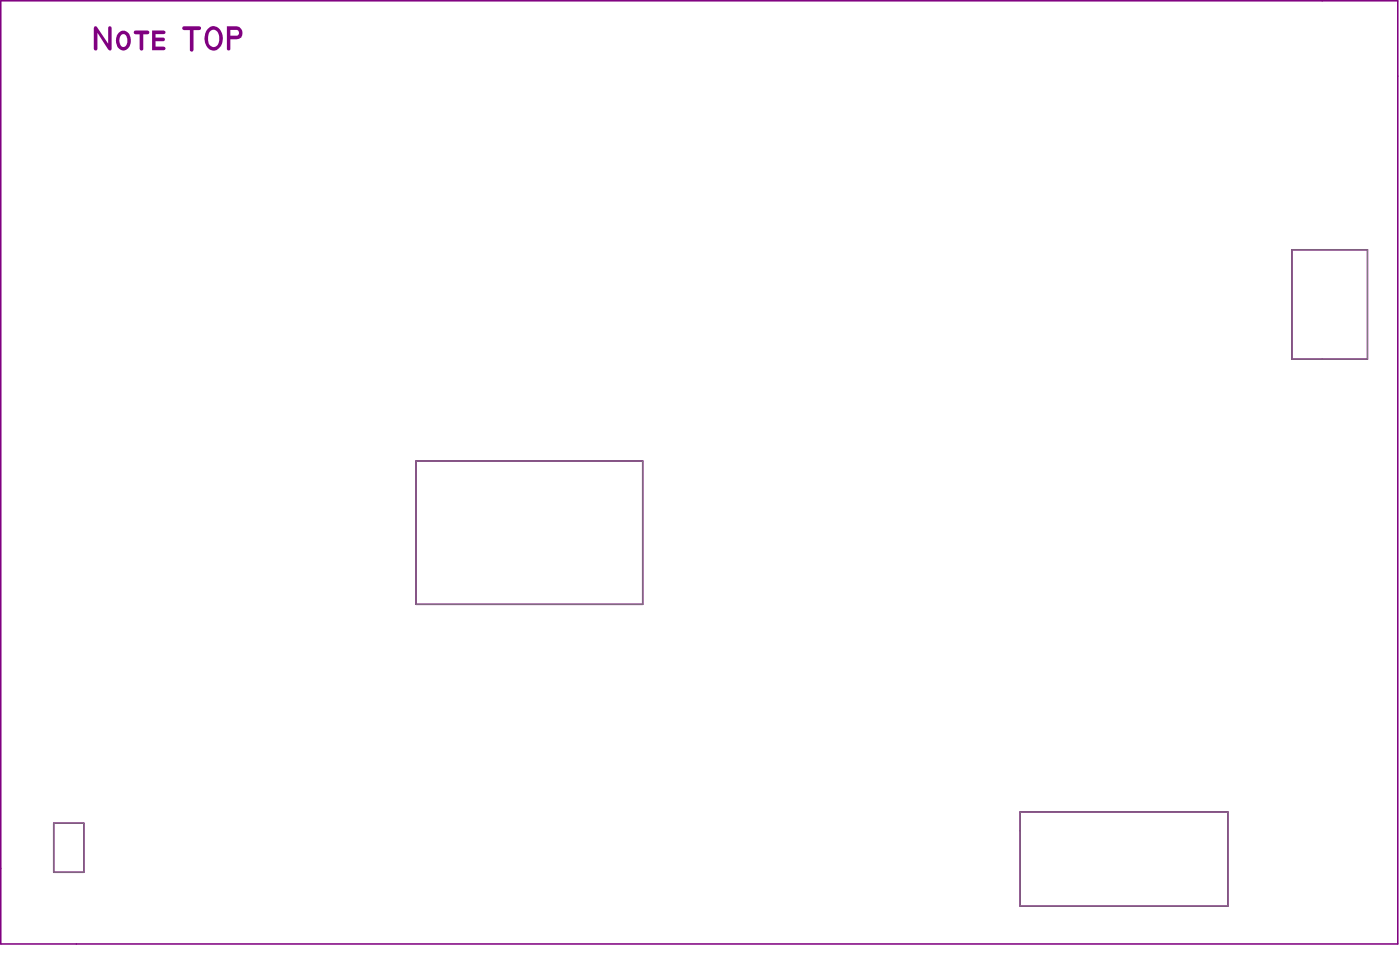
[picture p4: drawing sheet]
<svg xmlns="http://www.w3.org/2000/svg" width="309mm" height="210mm" viewBox="0 0 309 210" stroke-linecap="round" stroke-linejoin="round" font-family="sans-serif">
<path d="M284.8 55h16.7v24.2h-16.7zM91.7 101.6h50v31.6h-50zM224.9 178.9h45.8v20.8h-45.8zM11.8 181.4h6.7v10.8h-6.7z" fill="none" stroke="#808080" stroke-width=".22"/>
<path d="M.2 .2h308v207.8h-308zM284.8 55h16.7v24.2h-16.7zM91.7 101.6h50v31.6h-50zM224.9 178.9h45.8v20.8h-45.8zM11.8 181.4h6.7v10.8h-6.7z" fill="none" stroke="#800080" stroke-width=".34"/>
<g fill="#800080">
<path d="M20.8 5.9l.3-.1 .3 .2 2.5 3.6v-3.4a.38 .38 0 0 1 .3-.4 .38 .38 0 0 1 .4 .4v4.5a.39 .39 0 0 1-.3 .4 .39 .39 0 0 1-.4-.2l-2.4-3.7v3.5a.4 .4 0 0 1-.4 .4 .4 .4 0 0 1-.4-.4v-4.6z"/>
<path d="M29.6 6.9l.3-.2h2.6a.42 .42 0 0 1 .4 .4 .42 .42 0 0 1-.4 .5h-.9v3.1a.4 .4 0 0 1-.4 .5 .4 .4 0 0 1-.4-.5v-3.1h-.9a.45 .45 0 0 1-.3-.7z"/>
<path d="M33.5 6.7h2.6a.4 .4 0 0 1 .4 .4 .4 .4 0 0 1-.4 .4h-1.8v.8h1.7a.4 .4 0 0 1 .4 .4 .4 .4 0 0 1-.4 .4h-1.7v1.2h1.8a.4 .4 0 0 1 .4 .4 .4 .4 0 0 1-.4 .4h-2.6z"/>
<path d="M40.3 5.9l3.6-.1a.42 .42 0 0 1 .4 .4 .42 .42 0 0 1-.4 .4h-1.2v4.3a.4 .4 0 0 1-.4 .5 .4 .4 0 0 1-.4-.5v-4.3h-1.3a.45 .45 0 0 1-.4-.2 .45 .45 0 0 1 .1-.5z"/>
<path d="M26.1 7.3a1.56 1.56 0 0 1 1.8-.3 1.56 1.56 0 0 1 .9 1.5v.6a1.98 1.98 0 0 1-1.7 2.1v-.1a2.33 2.33 0 0 1-1.3-3.4zM26.7 7.7l-.3 .6-.1 .7a1.02 1.02 0 0 0 1.2 1.3l.5-.6a1.63 1.63 0 0 0-.7-2.2z"/>
<path d="M45.8 6.4a1.88 1.88 0 0 1 2-.5 1.88 1.88 0 0 1 1.2 1.7 2.62 2.62 0 0 1-2 3.6 2.78 2.78 0 0 1-1.8-3.8zM46.2 7.1l-.3 1.5a1.38 1.38 0 0 0 1.4 1.8 2.08 2.08 0 0 0 .9-2.9 1.09 1.09 0 0 0-.9-.9 1.09 1.09 0 0 0-1.1 .5z"/>
<path d="M50 5.8l2.7 .1 .7 .9 .1 .7a1.23 1.23 0 0 1-1.3 1.2h-1.4v2a.38 .38 0 0 1-.4 .4 .38 .38 0 0 1-.4-.4zM50.8 6.6v1.3h1.4a.64 .64 0 0 0 .5-.7 .64 .64 0 0 0-.6-.6z"/>
</g>
</svg>
